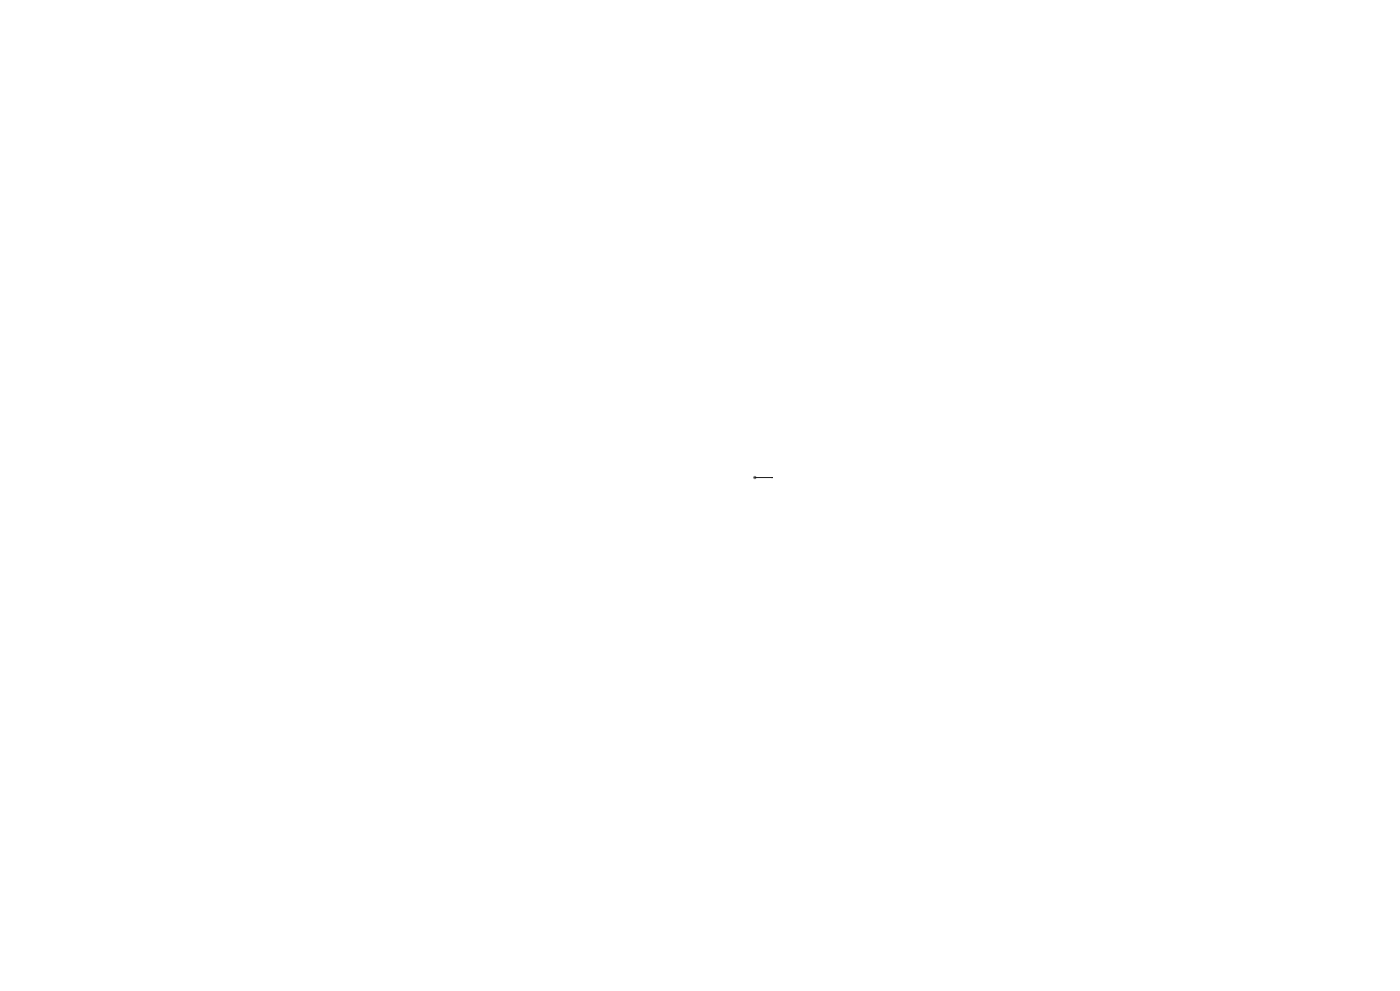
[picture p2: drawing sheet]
<svg xmlns="http://www.w3.org/2000/svg" width="420mm" height="297mm" viewBox="0 0 420 297" stroke-linecap="round" stroke-linejoin="round" font-family="sans-serif">
<path d="M226.3 143.1h.3zM226.4 143.1h.1M226.4 143.1h5.5M231.9 143.1h-.5h.5" fill="none" stroke="#00f" stroke-width=".3"/>
<path d="M226 143.1h.9M226.1 142.8l.7 .7M226.4 142.6v1M226.8 142.8l-.7 .7" fill="none" stroke="#808080" stroke-width=".3"/>
<path d="M231.4 143.1h.5zM226.3 143.1h.3z" fill="#00f"/>
</svg>
